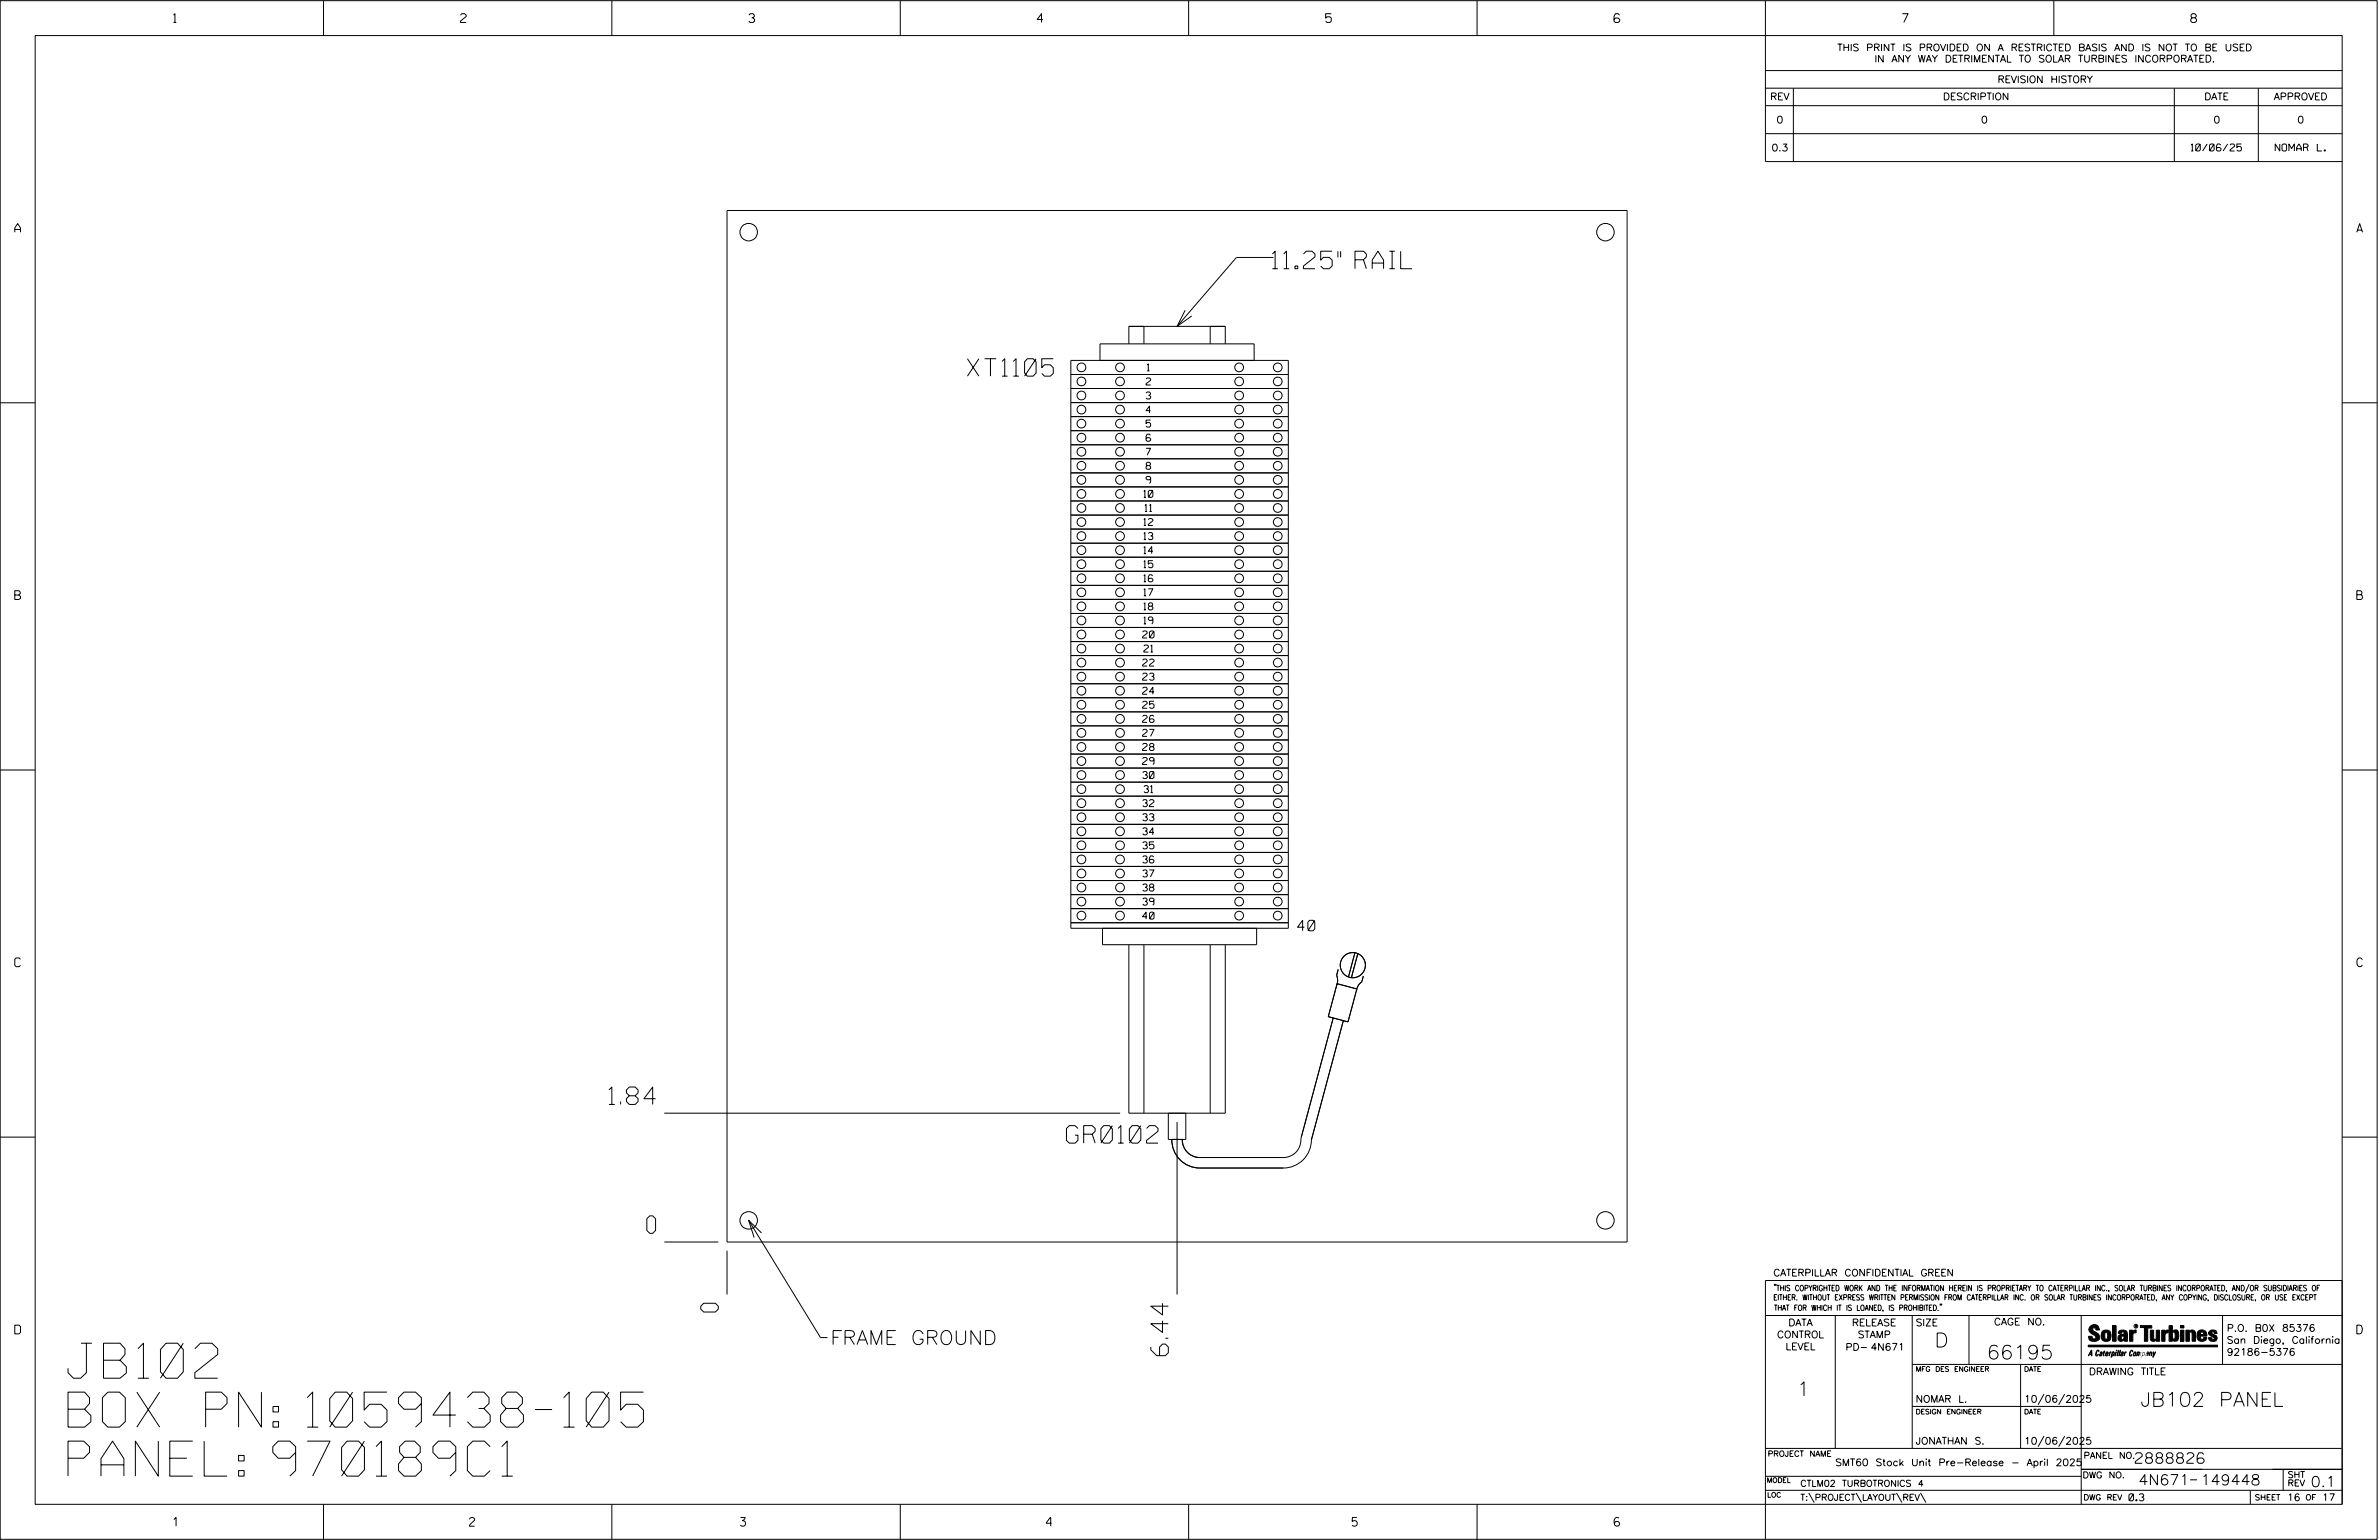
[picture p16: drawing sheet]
<svg xmlns="http://www.w3.org/2000/svg" width="864mm" height="559mm" viewBox="0 0 864 559" stroke-linecap="round" stroke-linejoin="round" font-family="sans-serif">
<defs><g id="words">
<g font-size="12.7">
<text x="24.7" y="500.1">JB102</text>
<text x="24.7" y="517.8">BOX PN: 1059438-105</text>
<text x="24.7" y="535.6">PANEL: 970189C1</text>
</g>
<g font-size="6.3">
<text x="461.9" y="97.5">11.25&quot; RAIL</text>
<text x="351.2" y="136.5">XT1105</text>
<text x="221.1" y="400.8">1.84</text>
<text x="387.1" y="414.8">GR0102</text>
<text x="234.8" y="447.5">0</text>
<text x="260.7" y="476.1" transform="rotate(-90 260.7 476.1)">0</text>
<text x="424.1" y="491.9" transform="rotate(-90 424.1 491.9)">6.44</text>
</g>
<g font-size="5.1">
<text x="301.5" y="487.9">FRAME GROUND</text>
<text x="702.3" y="488.8">D</text>
<text x="721.2" y="493.2">66195</text>
<text x="652.2" y="506.5">1</text>
<text x="777" y="510.3">JB102 PANEL</text>
</g>
<g font-size="3.8">
<text x="471" y="337.7">40</text>
<text x="775.1" y="531">2888826</text>
<text x="776.3" y="538.9">4N671</text>
<text x="798.8" y="538.9">149448</text>
<text x="838.8" y="539.5">0.1</text>
</g>
<g font-size="3.2">
<text x="63" y="8.2">1</text>
<text x="167.2" y="8.2">2</text>
<text x="271.8" y="8.2">3</text>
<text x="376.5" y="8.2">4</text>
<text x="481.2" y="8.2">5</text>
<text x="690.6" y="8.2">7</text>
<text x="795.3" y="8.2">8</text>
<text x="5.4" y="84.3">A</text>
<text x="855.5" y="84.3">A</text>
<text x="5.4" y="217.5">B</text>
<text x="855.6" y="217.5">B</text>
<text x="5.4" y="350.8">C</text>
<text x="855.6" y="350.8">C</text>
<text x="5.4" y="484">D</text>
<text x="855.6" y="484">D</text>
<text x="62.8" y="553.8">1</text>
<text x="170.4" y="553.8">2</text>
<text x="268.8" y="553.8">3</text>
<text x="379.8" y="553.8">4</text>
<text x="490.8" y="553.8">5</text>
<text x="585.9" y="553.8">6</text>
</g>
<g font-size="2.5">
<text x="666.9" y="18.5">THIS PRINT IS PROVIDED ON A RESTRICTED BASIS AND IS NOT TO BE USED</text>
<text x="680.5" y="22.6">IN ANY WAY DETRIMENTAL TO SOLAR TURBINES INCORPORATED.</text>
<text x="725.1" y="30">REVISION HISTORY</text>
<text x="642.6" y="36.3">REV</text>
<text x="705.3" y="36.3">DESCRIPTION</text>
<text x="800.2" y="36.3">DATE</text>
<text x="825.4" y="36.3">APPROVED</text>
<text x="644.9" y="44.7">0</text>
<text x="719.1" y="44.7">0</text>
<text x="803.5" y="44.7">0</text>
<text x="834" y="44.7">0</text>
<text x="643.1" y="54.8">0.3</text>
<text x="795.4" y="54.8">10/06/25</text>
<text x="825.9" y="54.8">NOMAR L.</text>
<text x="416.5" y="134.6">1</text>
<text x="416" y="139.7">2</text>
<text x="416" y="149.9">4</text>
<text x="416" y="144.8">3</text>
<text x="416" y="155">5</text>
<text x="416" y="160.1">6</text>
<text x="416" y="165.2">7</text>
<text x="416" y="170.3">8</text>
<text x="416" y="175.4">9</text>
<text x="415.2" y="180.5">10</text>
<text x="415.6" y="185.6">11</text>
<text x="415.2" y="190.7">12</text>
<text x="415.2" y="195.8">13</text>
<text x="415.2" y="200.9">14</text>
<text x="415.2" y="206">15</text>
<text x="415.2" y="211.1">16</text>
<text x="415.2" y="221.3">18</text>
<text x="415.2" y="216.2">17</text>
<text x="415.2" y="226.4">19</text>
<text x="414.8" y="231.5">20</text>
<text x="415.2" y="236.6">21</text>
<text x="414.8" y="241.7">22</text>
<text x="414.8" y="251.9">24</text>
<text x="414.8" y="246.8">23</text>
<text x="414.8" y="257">25</text>
<text x="414.8" y="262.1">26</text>
<text x="414.8" y="267.2">27</text>
<text x="414.8" y="272.3">28</text>
<text x="414.8" y="277.4">29</text>
<text x="414.8" y="282.5">30</text>
<text x="415.2" y="287.6">31</text>
<text x="414.8" y="292.7">32</text>
<text x="414.8" y="297.8">33</text>
<text x="414.8" y="302.9">34</text>
<text x="414.8" y="308">35</text>
<text x="414.8" y="313.1">36</text>
<text x="414.8" y="323.3">38</text>
<text x="414.8" y="318.2">37</text>
<text x="414.8" y="328.4">39</text>
<text x="414.8" y="333.5">40</text>
<text x="643.8" y="463">CATERPILLAR CONFIDENTIAL GREEN</text>
<text x="645.1" y="485.5">CONTROL</text>
<text x="649.2" y="481.1">DATA</text>
<text x="672.3" y="481.1">RELEASE</text>
<text x="674.4" y="485.5">STAMP</text>
<text x="695.4" y="481.1">SIZE</text>
<text x="723.8" y="480.8">CAGE NO.</text>
<text x="808.4" y="483.1">P.O. B0X 85376</text>
<text x="648.2" y="489.8">LEVEL</text>
<text x="669.9" y="490">PD- 4N671</text>
<text x="808.4" y="487.5">San Diego, California</text>
<text x="808.4" y="491.8">92186-5376</text>
<text x="758.3" y="498.9">DRAWING TITLE</text>
<text x="695.4" y="508.9">NOMAR L.</text>
<text x="734.8" y="508.9">10/06/2025</text>
<text x="695.4" y="524.1">JONATHAN S.</text>
<text x="734.8" y="524.1">10/06/2025</text>
<text x="666.2" y="531.9">SMT60 Stock Unit Pre-Release - April 2025</text>
<text x="772.8" y="544.6">0.3</text>
<text x="830.2" y="544.6">16</text>
<text x="842.9" y="544.6">17</text>
</g>
<g font-size="2.3">
<text x="756.4" y="529.2">PANEL NO.</text>
<text x="653.5" y="539.4">CTLM02 TURBOTRONICS 4</text>
<text x="756" y="536.3">DWG NO.</text>
<text x="830.4" y="539.3">REV</text>
<text x="830.4" y="536.2">SHT</text>
<text x="653.5" y="544.5">T:\PROJECT\LAYOUT\REV\</text>
</g>
<g font-size="2">
<text x="643.8" y="468.4">&quot;THIS COPYRIGHTED WORK AND THE INFORMATION HEREIN IS PROPRIETARY TO CATERPILLAR INC., SOLAR TURBINES INCORPORATED, AND/OR SUBSIDIARIES OF</text>
<text x="643.8" y="471.8">EITHER. WITHOUT EXPRESS WRITTEN PERMISSION FROM CATERPILLAR INC. OR SOLAR TURBINES INCORPORATED, ANY COPYING, DISCLOSURE, OR USE EXCEPT</text>
<text x="644" y="475.6">THAT FOR WHICH IT IS LOANED, IS PROHIBITED.&quot;</text>
<text x="641.7" y="528.5">PROJECT NAME</text>
<text x="756.3" y="544.3">DWG REV</text>
<text x="818.5" y="544.3">SHEET</text>
<text x="836.9" y="544.3">OF</text>
</g>
<g font-size="1.8">
<text x="695.4" y="497.6">MFG DES ENGINEER</text>
<text x="734.8" y="497.6">DATE</text>
<text x="695.4" y="513.1">DESIGN ENGINEER</text>
<text x="734.8" y="513.1">DATE</text>
<text x="641.3" y="538">MODEL</text>
<text x="641.5" y="543.3">LOC</text>
</g>
<text font-size=".9" x="775.1" y="481.7">R</text>
</g></defs>
<g fill="none" stroke="#000" stroke-width=".36">
<path d="M.1 .2h862.8v558.4h-862.8zM12.8 12.9h837.4v533h-837.4zM117.4 .2v12.7M222.1 .2v12.7M326.8 .2v12.7M431.5 .2v12.7M536.2 .2v12.7M587.9 5.5l-.5-.5h-1l-.5 1v1.7l.5 .4h1l.6-.4v-.6l-.6-.5h-1l-.5 .5M640.9 .2v58.4h209.3M745.6 .2v12.7M640.9 25.6h209.3M640.9 32h209.3"/>
<path d="M640.9 38.3h209.3M651 32v26.6M789.3 32v26.6M819.8 32v26.6M640.9 48.5h209.3M263.9 76.4h326.8v374.3h-326.8zM462.3 93.4h-13.5l-21.5 25M415.3 118.4v6.4M430.2 112.6l-2.9 5.8 5.3-3.7M439.3 118.4v6.4M388.7 130.8h79v206h-79zM388.7 135.9h79"/>
<path d="M399.3 130.8v-6h56v6M409.8 124.8v-6.4h35v6.4M.1 146.2h12.7M388.7 146.1h79M388.7 151.2h79M388.7 141h79M388.7 156.3h79M850.2 146.2h12.7M388.7 176.7h79M388.7 171.6h79M388.7 166.5h79M388.7 161.4h79"/>
<path d="M388.7 197.1h79M388.7 192h79M388.7 186.9h79M388.7 181.8h79M388.7 217.5h79M388.7 212.4h79M388.7 207.3h79M388.7 202.2h79M388.7 237.9h79M388.7 232.8h79M388.7 227.7h79M388.7 222.6h79"/>
<path d="M388.7 258.3h79M388.7 253.2h79M388.7 248.1h79M388.7 243h79M.1 279.4h12.7M388.7 278.7h79M388.7 273.6h79M388.7 268.5h79M388.7 263.4h79M850.2 279.4h12.7M388.7 299.1h79M388.7 294h79"/>
<path d="M388.7 288.9h79M388.7 283.8h79M388.7 319.5h79M388.7 314.4h79M388.7 309.3h79M388.7 304.2h79M388.7 334.8h79M388.7 329.7h79M388.7 324.6h79M456.2 336.8v6h-56v-6M415.3 342.8v61.1M439.3 342.8v61.1"/>
<path d="M444.8 342.8v61.1h-35v-61.1M485.4 356.9l7.1 1.9-3.2 12-7.1-1.9zM485.8 351.8l-.6 2.1 .4 1.7-.3 1.8M491.8 345.7l-2.3 8.8M492.9 346l-2.3 8.8M494.9 354.2l-.6 2-1.2 1.4-.7 1.7M484 369.4l-11.6 43.3a6.7 6.7 0 0 1-6.5 7.3h-30.4a6.4 6.4 0 0 1-6.3-6.5M487.6 370.3l-11.6 43.4a10.2 10.2 0 0 1-10.1 10.1h-30.4a10.2 10.2 0 0 1-10.1-10.3M.1 412.6h12.7M241.2 403.9h165.4M424.1 403.9v9.6h6.4v-9.6M427.3 407.1v62.6"/>
<path d="M850.2 412.6h12.7M241.2 450.7h19.5M263.9 453.8v15.9M271.8 442.8l26.1 42.6h2.5M276.4 447.4l-4.6-4.6 2 6.3M640.9 477.3h209.3M644.2 466.1l-.1 .4M644.7 466.1l-.2 .4M666.2 477.3v48.3M694.2 477.3v48.3M704.4 473.3l-.1 .4M704.8 473.3l-.1 .4"/>
<path d="M714.8 477.3v17.8M755.5 477.3v68.6M806.8 477.3v17.8M816.5 466l-1.4 3.1M850.2 464.6h-209.3v94M850.2 464.8v81.1M694.2 495.1h156M733.5 495.1v30.5M758.6 481.4a2.02 2.02 0 0 1 3.1-.1l.5 1.3h-1.3l-.2-.6-.4-.2-.6 .1-.1 .4 .4 .7a2.46 2.46 0 0 1 2.2 2.9 2.83 2.83 0 0 1-3.8 .3l-.3-1.3h1.3l.2 .7 .6 .3 .5-.2 .2-.5-.4-.6-1.9-1.2-.4-.9zM759.2 491.3h-.7l.7-1.2v1.9h.2l-.1-2.1-1.3 2.1 .5-.5h.7M761.3 490l.3-.2 .4 .3-.1 .3-.3-.4-.4 .3-.3 1.6h.4l.4-.5-.3 .6-.4 .1-.3-.4zM762.6 490.6l.5-.1-.1 1.4h-.9a.74 .74 0 0 1 .9-.8l-.3 .7-.5 .1 .2-.5 .6-.2v-.5l-.7 .2z"/>
<path d="M763 483.2a2.17 2.17 0 0 1 3.1 0l.3 1.4-.3 1.5a2.17 2.17 0 0 1-3.1 0l-.3-1.5zM763.6 490.5l.4-.4 .2 .6h-.3l-.3 .9 .2 .4-.3-.1zM764.1 483.7l.5-.4 .4 .3v2.2l-.4 .2-.5-.2zM764.6 491.1l.6 .2v-.7l-.4-.1-.4 .6-.1 .8h.6M764.6 491.1l-.1 .8h.4M764.6 482.6v.8M764.8 490.7l.4 .1v.3h-.6zM765 491.5l-.1 .4zM766 490.5l-.5 1.5zM766 490.8l.4-.3-.4 .4M766.9 481h1.3v5.7h-1.3zM767 490.8l.5 .1-.3 .8-.4 .2z"/>
<path d="M767.3 490.5h-.5l-.5 2M767.3 490.5a.8 .8 0 0 1 .2 1 .8 .8 0 0 1-.9 .4l-.1 .6M767.3 490.5l-.1 .2M768.1 490.5l-.4 1.5zM768.2 489.9h.3l-.1 .2h-.2zM769 489.9l-.5 2.1zM769.7 489.9l-.6 2.1zM770.1 491.4l.5-.3-.5 .8zM770.4 491.9h.1M770.6 491.1l.1-.4-.7 .2 .1-.3 .6-.1 .2 .3-.5 1.1M770.6 491.1a.74 .74 0 0 0-.8 .8h.6M771 484.8h-.7l-.3 .6 .4 .7 .5-.3 .1-2.4h-.8l-.1 .4h-1.2a1.71 1.71 0 0 1 1.8-1.3 1.71 1.71 0 0 1 1.6 1.4v2.8h-1.1l-.1-.6"/>
<path d="M771 484.2l-1.5 .1a1.41 1.41 0 0 0 0 2.4l.5 .1 1.1-.7M771.2 486.1h-.1M771.4 490.5l.1 .3 .4-.3-.9 1.5zM771.5 490.8h.1M773 482.7h1.2v.5l.5-.5 .7-.1v1h-.6l-.5 .4-.1 2.7h-1.2zM773.3 490.3l.6-.4 .4 .2-.1 .4-.3-.4a1.28 1.28 0 0 0-.5 1.8l.6-.4-.1 .4-.8 .1zM774.7 490.8l.5-.3a.88 .88 0 0 1 .2 .9 .88 .88 0 0 1-.7 .7l-.2-.2zM774.8 490.9h.5l-.3 1h-.3l-.2-.2zM775.2 490.5l-.1 .2M776.8 481h4.3v.9h-1.5v4.8h-1.3M776.8 490.6l-.8 .2v-.3l-.4 1.5 .8-1.3v1.3l.3-1.2M779.3 491.1h.4"/>
<path d="M779.6 490.5h.3l-.3 1.4M779.6 490.7h.2l-.1 .4M779.7 491.1l-.1 .4M779.7 491.1l-.4 .2M780.1 492l.4-1.5 .1 .3 .3-.3 .3 .2-.3 1.3v-1.3l-.7 1.3M780.6 482.7h1.2v2.7l.1 .4 .4 .3 .4-.7v-2.7h1.2l.1 4h-1.3v-.5l-1.1 .6-.7-.3-.3-.7zM781.6 492.5l1-2-.8 1.3-.2-1.3-.2 2M784.7 482.7h1.2v.5l.5-.5 .7-.1v1h-.5l-.6 .4-.1 2.7h-1.2zM787.4 481h1.2v2a1.4 1.4 0 0 1 2.2 .2l.1 1.4-.4 1.9-1.5 .1-.4-.5v-1l.5 .9 .5-.3v-2.1l-.5-.4-.5 .7v2.8h-1.2zM791.5 482.7h1.3v4h-1.3zM791.5 481h1.3v.9h-1.3zM793.5 482.7h1.3v.4l.7-.5 1.1 .2 .4 .6v3.3h-1.2l-.3-3.4-.7 .2v3.2h-1.3z"/>
<path d="M794.8 483.1h.1M797.7 483.2a1.92 1.92 0 0 1 2.4-.5 1.92 1.92 0 0 1 1 2.1h-2.3v.8l.6 .5 .5-.3v-.5h1.2a1.83 1.83 0 0 1-2.1 1.4 1.83 1.83 0 0 1-1.5-2.1zM798.8 484.2v.6M799.1 483.4h.6l.2 .8h-1.1zM804.6 482.9a1.84 1.84 0 0 0-2.9 .8 3.3 3.3 0 0 0 2.2 1.9l-.5 .5-.4-.3-.1-.4h-1.2l.1 .6a1.92 1.92 0 0 0 2.9 .4M804.9 483.8h-1.2l-.2-.6-.5 .1-.1 .3 .1 .3 1.8 .9M805.1 488.1h-47.1v.6h47.1M694.2 510.3h61.3M742 505.8l-2.2 3.9M749.5 505.8l-2.2 3.9M640.9 525.6h209.2M640.9 535.7h114.6"/>
<path d="M742 521.1l-2.2 3.8M749.5 521.1l-2.2 3.8M755.5 533.2h94.7M795 537h2.6M828.8 533.2v7.6M117.4 545.9v12.7M222.1 545.9v12.7M326.8 545.9v12.7M431.5 545.9v12.7M536.2 545.9v12.7M640.9 540.8h209.3M656.6 541.7l2 3.5"/>
<path d="M673.8 541.7l1.9 3.5M688.4 541.7l2 3.5M697.2 541.7l1.9 3.5M816.9 541v4.9"/>
<circle cx="271.8" cy="84.2" r="3.2"/>
<circle cx="582.8" cy="84.2" r="3.2"/>
<circle cx="392.6" cy="133.3" r="1.59"/>
<circle cx="392.6" cy="138.4" r="1.58"/>
<circle cx="406.6" cy="133.3" r="1.59"/>
<circle cx="406.6" cy="138.4" r="1.58"/>
<circle cx="449.8" cy="133.3" r="1.59"/>
<circle cx="449.8" cy="138.4" r="1.59"/>
<circle cx="463.8" cy="133.3" r="1.59"/>
<circle cx="463.8" cy="138.4" r="1.59"/>
<circle cx="392.6" cy="153.7" r="1.59"/>
<circle cx="392.6" cy="148.6" r="1.59"/>
<circle cx="392.6" cy="143.5" r="1.59"/>
<circle cx="392.6" cy="158.8" r="1.59"/>
<circle cx="406.6" cy="153.7" r="1.59"/>
<circle cx="406.6" cy="148.6" r="1.59"/>
<circle cx="406.6" cy="143.5" r="1.59"/>
<circle cx="406.6" cy="158.8" r="1.59"/>
<circle cx="449.8" cy="153.7" r="1.59"/>
<circle cx="449.8" cy="158.8" r="1.59"/>
<circle cx="449.8" cy="143.5" r="1.59"/>
<circle cx="449.8" cy="148.6" r="1.59"/>
<circle cx="463.8" cy="153.7" r="1.59"/>
<circle cx="463.8" cy="148.6" r="1.59"/>
<circle cx="463.8" cy="143.5" r="1.59"/>
<circle cx="463.8" cy="158.8" r="1.59"/>
<circle cx="392.6" cy="179.2" r="1.59"/>
<circle cx="392.6" cy="169" r="1.59"/>
<circle cx="392.6" cy="174.1" r="1.58"/>
<circle cx="392.6" cy="163.9" r="1.58"/>
<circle cx="406.6" cy="179.2" r="1.59"/>
<circle cx="406.6" cy="169" r="1.59"/>
<circle cx="406.6" cy="174.1" r="1.58"/>
<circle cx="406.6" cy="163.9" r="1.58"/>
<circle cx="449.8" cy="179.2" r="1.59"/>
<circle cx="449.8" cy="169" r="1.59"/>
<circle cx="449.8" cy="174.1" r="1.59"/>
<circle cx="449.8" cy="163.9" r="1.59"/>
<circle cx="463.8" cy="179.2" r="1.59"/>
<circle cx="463.8" cy="169" r="1.59"/>
<circle cx="463.8" cy="174.1" r="1.59"/>
<circle cx="463.8" cy="163.9" r="1.59"/>
<circle cx="392.6" cy="194.5" r="1.59"/>
<circle cx="392.6" cy="184.3" r="1.59"/>
<circle cx="392.6" cy="199.6" r="1.58"/>
<circle cx="392.6" cy="189.4" r="1.58"/>
<circle cx="406.6" cy="194.5" r="1.59"/>
<circle cx="406.6" cy="184.3" r="1.59"/>
<circle cx="406.6" cy="199.6" r="1.58"/>
<circle cx="406.6" cy="189.4" r="1.58"/>
<circle cx="449.8" cy="194.5" r="1.59"/>
<circle cx="449.8" cy="184.3" r="1.59"/>
<circle cx="449.8" cy="199.6" r="1.59"/>
<circle cx="449.8" cy="189.4" r="1.59"/>
<circle cx="463.8" cy="184.3" r="1.59"/>
<circle cx="463.8" cy="194.5" r="1.59"/>
<circle cx="463.8" cy="199.6" r="1.59"/>
<circle cx="463.8" cy="189.4" r="1.59"/>
<circle cx="392.6" cy="209.8" r="1.59"/>
<circle cx="392.6" cy="204.7" r="1.59"/>
<circle cx="392.6" cy="214.9" r="1.58"/>
<circle cx="406.6" cy="209.8" r="1.59"/>
<circle cx="406.6" cy="204.7" r="1.59"/>
<circle cx="406.6" cy="214.9" r="1.58"/>
<circle cx="449.8" cy="209.8" r="1.59"/>
<circle cx="449.8" cy="204.7" r="1.59"/>
<circle cx="449.8" cy="214.9" r="1.59"/>
<circle cx="463.8" cy="209.8" r="1.59"/>
<circle cx="463.8" cy="204.7" r="1.59"/>
<circle cx="463.8" cy="214.9" r="1.59"/>
<circle cx="392.6" cy="230.2" r="1.59"/>
<circle cx="392.6" cy="235.3" r="1.59"/>
<circle cx="392.6" cy="220" r="1.59"/>
<circle cx="392.6" cy="225.1" r="1.58"/>
<circle cx="406.6" cy="230.2" r="1.59"/>
<circle cx="406.6" cy="235.3" r="1.59"/>
<circle cx="406.6" cy="220" r="1.59"/>
<circle cx="406.6" cy="225.1" r="1.58"/>
<circle cx="449.8" cy="220" r="1.59"/>
<circle cx="449.8" cy="235.3" r="1.59"/>
<circle cx="449.8" cy="230.2" r="1.59"/>
<circle cx="449.8" cy="225.1" r="1.59"/>
<circle cx="463.8" cy="235.3" r="1.59"/>
<circle cx="463.8" cy="220" r="1.59"/>
<circle cx="463.8" cy="230.2" r="1.59"/>
<circle cx="463.8" cy="225.1" r="1.59"/>
<circle cx="392.6" cy="240.4" r="1.59"/>
<circle cx="392.6" cy="255.7" r="1.59"/>
<circle cx="392.6" cy="245.5" r="1.59"/>
<circle cx="392.6" cy="250.6" r="1.58"/>
<circle cx="406.6" cy="240.4" r="1.59"/>
<circle cx="406.6" cy="255.7" r="1.59"/>
<circle cx="406.6" cy="245.5" r="1.59"/>
<circle cx="406.6" cy="250.6" r="1.58"/>
<circle cx="449.8" cy="240.4" r="1.59"/>
<circle cx="449.8" cy="255.7" r="1.59"/>
<circle cx="449.8" cy="245.5" r="1.59"/>
<circle cx="449.8" cy="250.6" r="1.59"/>
<circle cx="463.8" cy="240.4" r="1.59"/>
<circle cx="463.8" cy="245.5" r="1.59"/>
<circle cx="463.8" cy="255.7" r="1.59"/>
<circle cx="463.8" cy="250.6" r="1.59"/>
<circle cx="392.6" cy="265.9" r="1.59"/>
<circle cx="392.6" cy="260.8" r="1.59"/>
<circle cx="392.6" cy="271" r="1.59"/>
<circle cx="392.6" cy="276.1" r="1.58"/>
<circle cx="406.6" cy="265.9" r="1.59"/>
<circle cx="406.6" cy="271" r="1.59"/>
<circle cx="406.6" cy="260.8" r="1.59"/>
<circle cx="406.6" cy="276.1" r="1.58"/>
<circle cx="449.8" cy="265.9" r="1.59"/>
<circle cx="449.8" cy="271" r="1.59"/>
<circle cx="449.8" cy="260.8" r="1.59"/>
<circle cx="449.8" cy="276.1" r="1.59"/>
<circle cx="463.8" cy="265.9" r="1.59"/>
<circle cx="463.8" cy="271" r="1.59"/>
<circle cx="463.8" cy="260.8" r="1.59"/>
<circle cx="463.8" cy="276.1" r="1.59"/>
<circle cx="392.6" cy="291.4" r="1.59"/>
<circle cx="392.6" cy="281.2" r="1.59"/>
<circle cx="392.6" cy="286.4" r="1.59"/>
<circle cx="392.6" cy="296.5" r="1.59"/>
<circle cx="406.6" cy="291.4" r="1.59"/>
<circle cx="406.6" cy="281.2" r="1.59"/>
<circle cx="406.6" cy="286.4" r="1.59"/>
<circle cx="406.6" cy="296.5" r="1.59"/>
<circle cx="449.8" cy="291.4" r="1.59"/>
<circle cx="449.8" cy="286.4" r="1.59"/>
<circle cx="449.8" cy="281.2" r="1.59"/>
<circle cx="449.8" cy="296.5" r="1.59"/>
<circle cx="463.8" cy="291.4" r="1.59"/>
<circle cx="463.8" cy="281.2" r="1.59"/>
<circle cx="463.8" cy="286.4" r="1.59"/>
<circle cx="463.8" cy="296.5" r="1.59"/>
<circle cx="392.6" cy="316.9" r="1.59"/>
<circle cx="392.6" cy="311.9" r="1.59"/>
<circle cx="392.6" cy="306.7" r="1.59"/>
<circle cx="392.6" cy="301.6" r="1.58"/>
<circle cx="406.6" cy="316.9" r="1.59"/>
<circle cx="406.6" cy="311.9" r="1.59"/>
<circle cx="406.6" cy="306.7" r="1.59"/>
<circle cx="406.6" cy="301.6" r="1.58"/>
<circle cx="449.8" cy="316.9" r="1.59"/>
<circle cx="449.8" cy="311.9" r="1.59"/>
<circle cx="449.8" cy="306.7" r="1.59"/>
<circle cx="449.8" cy="301.6" r="1.59"/>
<circle cx="463.8" cy="316.9" r="1.59"/>
<circle cx="463.8" cy="311.9" r="1.59"/>
<circle cx="463.8" cy="306.7" r="1.59"/>
<circle cx="463.8" cy="301.6" r="1.59"/>
<circle cx="392.6" cy="322.1" r="1.59"/>
<circle cx="392.6" cy="332.2" r="1.59"/>
<circle cx="392.6" cy="327.2" r="1.58"/>
<circle cx="406.6" cy="332.2" r="1.59"/>
<circle cx="406.6" cy="322.1" r="1.59"/>
<circle cx="406.6" cy="327.2" r="1.58"/>
<circle cx="449.8" cy="322.1" r="1.59"/>
<circle cx="449.8" cy="332.2" r="1.59"/>
<circle cx="449.8" cy="327.2" r="1.59"/>
<circle cx="463.8" cy="332.2" r="1.59"/>
<circle cx="463.8" cy="322.1" r="1.59"/>
<circle cx="463.8" cy="327.2" r="1.59"/>
<circle cx="491.1" cy="350.2" r="4.6"/>
<circle cx="271.8" cy="442.8" r="3.2"/>
<circle cx="582.8" cy="442.8" r="3.2"/>
<circle cx="775.4" cy="481.2" r=".69"/>
</g>
<g fill="#000">
<path d="M768.1 490.5l-.4 1.5zM768.2 489.9h.3l-.1 .2h-.2zM769 489.9l-.5 2.1zM769.7 489.9l-.6 2.1zM791.5 481h1.3v.9h-1.3zM791.5 482.7h1.3v4h-1.3zM758 488.1h47.1v.6h-47.1z"/>
<path d="M759.2 489.9l-1.2 2.1 .5-.5h.7v.5h.2zM759.2 490.1v1.2h-.7z" fill-rule="evenodd"/>
<path d="M758.6 481.4a2.02 2.02 0 0 1 3.1-.1l.5 1.3h-1.3l-.2-.6-.4-.2-.6 .1-.1 .4 .4 .7a2.46 2.46 0 0 1 2.2 2.9 2.83 2.83 0 0 1-3.8 .3l-.3-1.3h1.3l.2 .7 .6 .3 .5-.2 .2-.5-.4-.6-1.9-1.2-.4-.9z" fill-rule="evenodd"/>
<path d="M761.3 490l.3-.2 .4 .3-.1 .3-.3-.4-.4 .3-.3 1.6h.4l.4-.5-.3 .6-.4 .1-.3-.4z" fill-rule="evenodd"/>
<path d="M762.6 490.6l.5-.1-.1 1.4h-.9a.74 .74 0 0 1 .9-.8l-.6 .3-.2 .5 .5-.1 .3-.6v-.5l-.7 .2z" fill-rule="evenodd"/>
<path d="M763.6 490.5l.4-.4 .2 .6h-.3l-.3 .9 .2 .4-.3-.1z" fill-rule="evenodd"/>
<path d="M764.8 490.5l.5 .3-.1 .5h-.6l.6-.2v-.3l-.4-.1-.3 1.2h.4l.3-.4-.6 .6-.3-.2v-.4z" fill-rule="evenodd"/>
<path d="M763 483.2a2.17 2.17 0 0 1 3.1 0l.3 1.4-.3 1.5a2.17 2.17 0 0 1-3.1 0l-.3-1.5zM764.1 483.7v2.1l.5 .2 .4-.2v-2.2l-.4-.3z" fill-rule="evenodd"/>
<path d="M766 490.5v.3l.4-.1-.4 .2-.5 1.1z" fill-rule="evenodd"/>
<path d="M766.8 490.5l-.5 2 .3-.6a.71 .71 0 0 0 .9-.5 .71 .71 0 0 0-.4-.9zM767 490.8l.5 .1-.3 .8-.4 .2z" fill-rule="evenodd"/>
<path d="M766.9 481h1.3v5.7h-1.3z" fill-rule="evenodd"/>
<path d="M770.1 490.6l.6-.1 .2 .3-.4 1.2-.5 .1-.2-.5 .3-.5h.5l-.7 .5v.3l.4-.1 .4-.9-.5-.2-.2 .2z" fill-rule="evenodd"/>
<path d="M769.4 482.8l-.5 1h1.2l.1-.4h.8v.8l-1.5 .1a1.41 1.41 0 0 0 0 2.4l.5 .1 1.1-.7 .1 .6h1.1v-2.8a1.79 1.79 0 0 0-2.4-1.2zM770.3 484.8h.7l-.1 1-.5 .3-.4-.7z" fill-rule="evenodd"/>
<path d="M771.4 490.5l.1 .3 .4-.3-.9 1.5z" fill-rule="evenodd"/>
<path d="M773 482.7h1.2v.5l.5-.5 .7-.1v1h-.6l-.5 .4-.1 2.7h-1.2z" fill-rule="evenodd"/>
<path d="M773.3 490.3l.6-.4 .4 .2-.1 .4-.3-.4a1.28 1.28 0 0 0-.5 1.8l.6-.4-.3 .5h-.6z" fill-rule="evenodd"/>
<path d="M774.7 490.8l-.2 1.1h.7a.96 .96 0 0 0 0-1.4zM774.8 490.9h.5l-.1 .6-.5 .4-.2-.2z" fill-rule="evenodd"/>
<path d="M776 490.5v.3l.4-.3 .2 .3 .7-.2-.3 1.4v-1.3l-.6 1.3v-1.3l-.8 1.3z" fill-rule="evenodd"/>
<path d="M776.8 481h4.3v.9h-1.5v4.8h-1.3v-4.8h-1.5z" fill-rule="evenodd"/>
<path d="M777.9 490.5l-.5 2 .3-.6a.71 .71 0 0 0 .9-.5 .71 .71 0 0 0-.4-.9zM778.1 490.8l.3-.1 .1 .4-.5 .8-.2-.5z" fill-rule="evenodd"/>
<path d="M779.3 490.6l.6-.1-.3 1.5-.7-.1a.67 .67 0 0 1 .8-.8l-.6 .3-.1 .5 .4-.1 .4-.9-.4-.2-.3 .2z" fill-rule="evenodd"/>
<path d="M780.5 490.5l.1 .3 .3-.3 .3 .2-.3 1.3v-1.3l-.8 1.3z" fill-rule="evenodd"/>
<path d="M780.6 482.7h1.2v2.7l.1 .4 .4 .3 .4-.7v-2.7h1.2l.1 4h-1.3v-.5l-1.1 .6-.7-.3-.3-.7z" fill-rule="evenodd"/>
<path d="M781.6 490.5l.2 1.3 .8-1.3-1.2 2z" fill-rule="evenodd"/>
<path d="M784.7 482.7h1.2v.5l.5-.5 .7-.1v1h-.5l-.6 .4-.1 2.7h-1.2z" fill-rule="evenodd"/>
<path d="M787.4 481h1.2v2a1.4 1.4 0 0 1 2.2 .2l.1 1.4-.4 1.9-1.5 .1-.4-.5v-1l.5 .9 .5-.3v-2.1l-.5-.4-.5 .7v2.8h-1.2z" fill-rule="evenodd"/>
<path d="M793.5 482.7h1.3v.4a1.29 1.29 0 0 1 2.2 .3v3.3h-1.2l-.3-3.4-.7 .2v3.2h-1.3z" fill-rule="evenodd"/>
<path d="M797.7 483.2a1.92 1.92 0 0 1 2.4-.5 1.92 1.92 0 0 1 1 2.1h-2.3v.8l.6 .5 .5-.3v-.5h1.2a1.83 1.83 0 0 1-2.1 1.4 1.83 1.83 0 0 1-1.5-2.1zM799.1 483.4l-.3 .8h1.1l-.2-.8z" fill-rule="evenodd"/>
<path d="M801.9 483.2a1.94 1.94 0 0 1 3 .1v.5h-1.2l-.2-.6-.5 .1-.1 .3 .1 .3 1.8 .9a1.2 1.2 0 0 1 .1 1.3 1.2 1.2 0 0 1-1.2 .7l-1.6-.4-.4-1h1.2l.1 .4 .4 .3 .5-.5a3.3 3.3 0 0 1-2.2-1.9z" fill-rule="evenodd"/>
<circle cx="761.4" cy="492" r=".07"/>
<circle cx="762.2" cy="485.1" r=".07"/>
<circle cx="769.3" cy="492" r=".07"/>
<circle cx="773.1" cy="486.7" r=".07"/>
<circle cx="791.5" cy="486.7" r=".07"/>
<circle cx="791.5" cy="481" r=".07"/>
<circle cx="794.8" cy="486.7" r=".07"/>
</g>
<use href="#words"/>
</svg>
